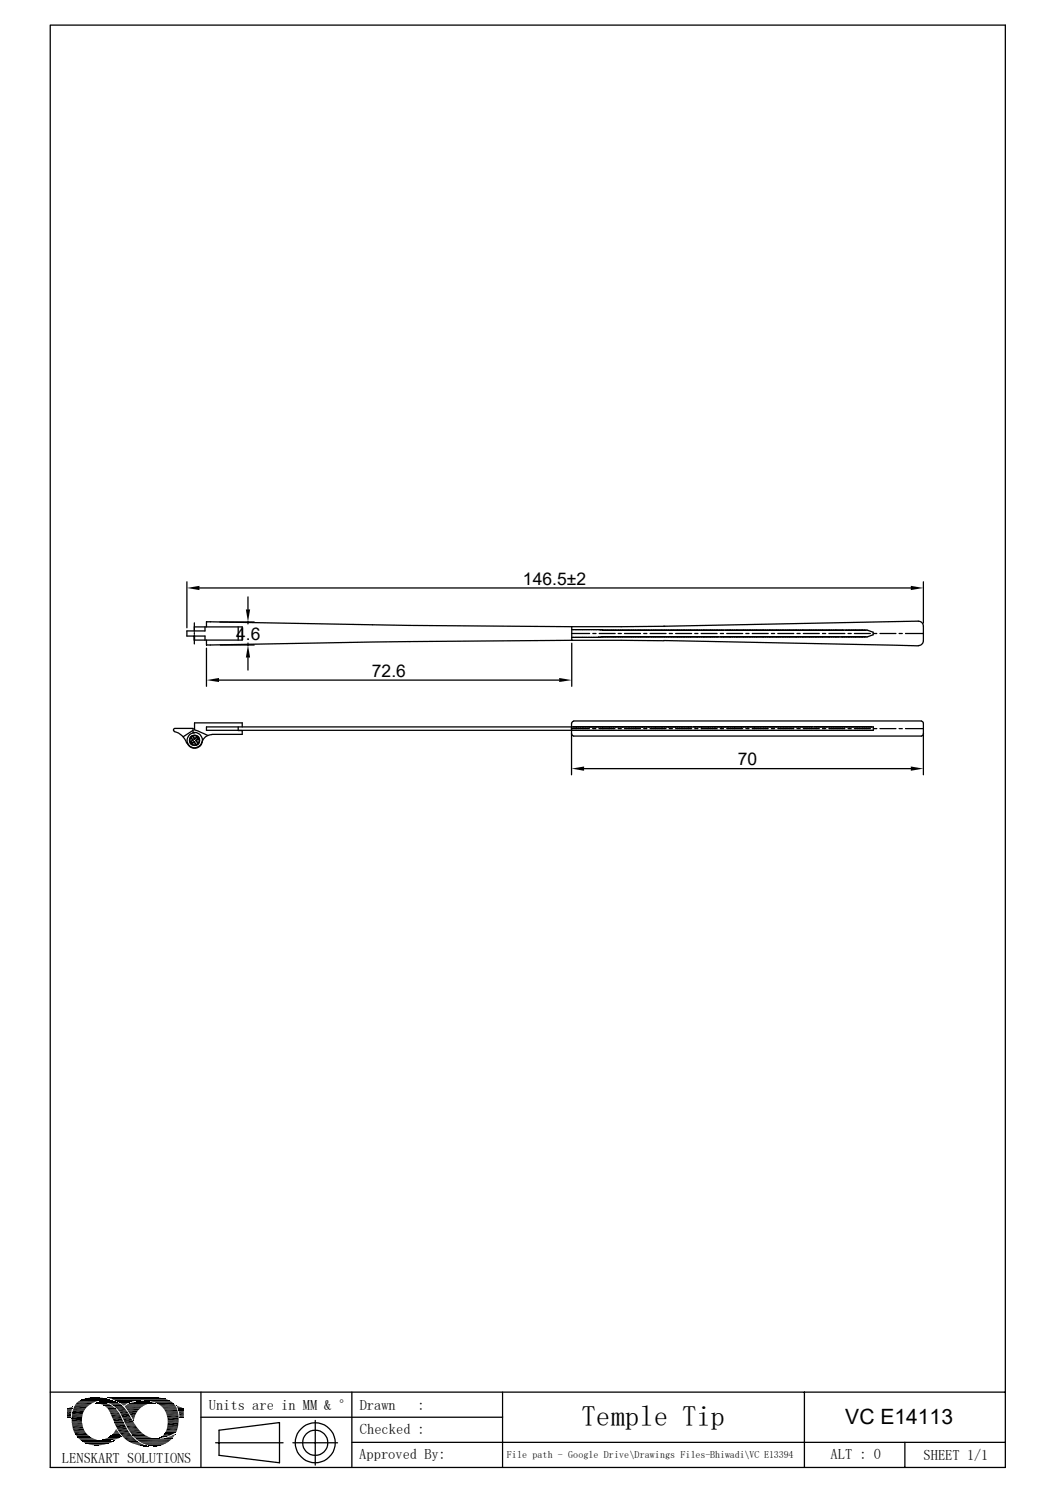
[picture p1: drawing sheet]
<svg xmlns="http://www.w3.org/2000/svg" width="210mm" height="297mm" viewBox="0 0 210 297" stroke-linecap="round" stroke-linejoin="round" font-family="sans-serif">
<defs><g id="words">
<text font-size="5.7" x="115.6" y="283.6">Temple Tip</text>
<text font-size="4.2" x="168.1" y="283.4">VC E14113</text>
<g font-size="3.5">
<text x="104" y="116.3">146.5±2</text>
<text x="46.9" y="127.3">4.6</text>
<text x="74" y="134.6">72.6</text>
<text x="146.7" y="152.2">70</text>
</g>
<g font-size="2.9">
<text x="41.5" y="280.6">Units are in MM &amp; °</text>
<text x="71.5" y="280.6">Drawn</text>
<text x="83" y="280.6">:</text>
<text x="71.6" y="285.2">Checked :</text>
<text x="12.3" y="291.1">LENSKART SOLUTIONS</text>
<text x="71.5" y="290.1">Approved By:</text>
<text x="165.2" y="290.3">ALT : 0</text>
<text x="183.7" y="290.4">SHEET 1/1</text>
</g>
<text font-size="2" x="100.8" y="290">File path - Google Drive\Drawings Files-Bhiwadi\VC E13394</text>
</g></defs>
<g fill="none" stroke="#000" stroke-width=".25">
<path d="M10 5h189.9v286.9h-189.9zM37.2 115.7v9.2M39.7 117h141.4M49.3 118.7v2.5M183.6 115.7v8.3M38.7 124.7h9.5v2.6h-9.5M38.7 125.9v.3M38.7 126.5v1.6M38.7 123.9v1.7M40.8 124.7v.8h-3.6v1h3.6v.8M41.1 127.3v1l32.9-.6 39.7-.3M41.1 128.9v7.6"/>
<path d="M43.6 135.3h67.6M43.7 123.7h6.8M43.8 128.3h6.7M47.4 124.7v2.6M49.3 123.7v.4M49.3 127.9v.4M49.3 130.8v2.5M113.7 124.7l-32.3-.3-40.3-.7v1M113.7 124.7v2.7l18.3 .1M113.7 126h3.6M113.7 128v8.5M113.7 126.8h.1"/>
<path d="M113.7 125.3h.1M113.9 126.8h.3M113.9 125.3h.3M114.3 126.8h.5M114.3 125.3h.5M114.9 126.8h.2M114.9 125.3h.2M115.2 126.8h.3M115.2 125.3h.3M115.6 126.8h.5M115.6 125.3h.5M116.2 126.8h.3"/>
<path d="M116.2 125.3h.3M116.5 126.8h.3M116.5 125.3h.3M116.9 126.8h.5M116.9 125.3h.5M117.5 126.8h.3M117.5 125.3h.3M117.9 126.8h.3M117.9 125.3h.3M117.9 126h.6M118.6 126.8h-.4M118.6 125.3h-.4"/>
<path d="M118.7 125.3h.1M118.7 126.8h.1M118.9 125.3h.3M119 126.7l-.1 .1M119 126.7h.2M119.2 126h3.1M119.3 125.3h.2M119.3 126.7h.2M119.6 125.3h.2M119.8 125.3h.1M120 125.3h.1M120.1 126.7h-.5"/>
<path d="M120.2 126.7h.3M120.2 125.3h.3M120.6 126.7h.3M120.6 125.3h.3M121 126.7h.3M121 125.3h.3M121.4 126.7h.1M121.4 125.3h.1M121.5 126.7h.3M121.5 125.3h.3M121.9 126.7h.3M121.9 125.3h.3"/>
<path d="M122.3 126.7h.3M122.3 125.3h.3M122.7 126.7h.1M122.7 125.3h.1M122.9 126.7h.2M122.9 125.3h.2M122.9 126h.7M123.2 126.7h.3M123.2 125.3h.3M123.6 126.7h.3M123.6 125.3h.3M124 126.7h.1"/>
<path d="M124 125.3h.1M124.2 126.7h.3M124.2 125.3h.3M124.2 126h3.2M124.5 126.7h.3M124.5 125.3h.3M124.9 126.7h.3M124.9 125.3h.3M125.3 126.7h.1M125.3 125.3h.1M125.5 126.7h.3M125.5 125.3h.3"/>
<path d="M125.9 126.7h.3M125.9 125.3h.3M126.2 126.7h.3M126.2 125.3h.3M126.6 126.7h.1M126.6 125.3h.1M126.8 126.7h.3M126.8 125.3h.3M127.2 126.7h.3M127.2 125.3h.3M127.6 126.7h.2M127.6 125.3h.2"/>
<path d="M127.9 126.7h.1M127.9 125.3h.1M128 126h.7M128.1 126.7h.3M128.1 125.3h.3M128.5 126.7h.3M128.5 125.3h.3M128.9 126.7h.3M128.9 125.3h.3M129.2 126.7h.1M129.2 125.3h.1M129.3 126h3.2"/>
<path d="M129.4 126.7h.3M129.4 125.3h.3M129.8 126.7h.3M129.8 125.3h.3M130.2 126.7h.3M130.2 125.3h.3M130.6 126.7h.1M130.6 125.3h.1M130.7 126.7h.3M130.7 125.3h.3M131.1 126.7h.3M131.1 125.3h.3"/>
<path d="M131.5 126.7h.3M131.5 125.3h.3M131.9 126.7h.1M131.9 125.3h.1M132 124.6l50.6-1 .7 .3 .3 .6v3.2l-.5 .6-.5 .1M132 127.4l50.6 1.1M132 126.7h.3M132 125.3h.3M132.2 124.6l-18.5 .1M132.4 126.7h.3M132.4 125.3h.3M132.8 126.7h.3"/>
<path d="M132.8 125.3h.3M133.1 126h.6M133.2 126.7h.1M133.2 125.3h.1M133.3 126.7h.3M133.4 125.3h.2M133.7 126.7h.3M133.7 125.3h.3M134.1 126.7h.3M134.1 125.3h.3M134.4 126h3.1M134.5 126.7h.5"/>
<path d="M134.5 125.3h.5M135 126.7h.3M135 125.3h.3M135.4 126.7h.3M135.4 125.3h.3M135.8 126.7h.5M135.8 125.3h.5M136.4 126.7h.3M136.4 125.3h.3M136.7 126.7h.3M136.7 125.3h.3M137.1 126.7h.5"/>
<path d="M137.1 125.3h.5M137.7 126.7h.3M137.7 125.3h.3M138 126.7h.3M138 125.3h.3M138.2 126h.6M138.4 126.7h.5M138.4 125.3h.5M139 126.7h.3M139 125.3h.3M139.4 126.7h.3M139.4 125.3h.3"/>
<path d="M139.4 126h3.2M139.7 126.7h.5M139.7 125.3h.5M140.3 126.7h.3M140.3 125.3h.3M140.7 126.7h.3M140.7 125.3h.3M141.1 126.7h.4M141.1 125.3h.4M141.6 126.7h.3M141.6 125.3h.3M142 126.7h.3"/>
<path d="M142 125.3h.3M142.4 126.7h.4M142.4 125.3h.4M142.9 126.7h.3M142.9 125.3h.3M143.3 126h.6M143.3 126.7h.3M143.3 125.3h.3M143.7 126.7h.4M143.7 125.3h.4M144.2 126.7h.3M144.2 125.3h.3"/>
<path d="M144.5 126h3.2M144.6 126.7h.3M144.6 125.3h.3M145 126.7h.5M145 125.3h.5M145.5 126.7h.3M145.5 125.3h.3M145.9 126.7h.3M145.9 125.3h.3M146.3 126.7h.5M146.3 125.3h.5M146.9 126.7h.3"/>
<path d="M146.9 125.3h.3M147.2 126.7h.3M147.2 125.3h.3M147.6 126.7h.5M147.6 125.3h.5M148.2 126.7h.3M148.2 125.3h.3M148.3 126h.7M148.5 126.7h.3M148.5 125.3h.3M148.9 126.7h.5M148.9 125.3h.5"/>
<path d="M149.5 126.7h.3M149.5 125.3h.3M149.6 126h3.2M149.9 126.7h.3M149.9 125.3h.3M150.2 126.7h.5M150.2 125.3h.5M150.8 126.7h.3M150.8 125.3h.3M151.2 126.7h.3M151.2 125.3h.3M151.6 126.7h.4"/>
<path d="M151.6 125.3h.4M152.1 126.7h.3M152.1 125.3h.3M152.5 126.7h.3M152.5 125.3h.3M152.9 126.7h.4M152.9 125.3h.4M153.4 126.7h.3M153.4 125.3h.3M153.4 126h.7M153.8 126.7h.3M153.8 125.3h.3"/>
<path d="M154.2 126.7h.4M154.2 125.3h.4M154.7 126h3.2M154.7 126.7h.3M154.7 125.3h.3M155.1 126.7h.3M155.1 125.3h.3M155.5 126.7h.5M155.5 125.3h.5M156 126.7h.3M156 125.3h.3M156.4 126.7h.3"/>
<path d="M156.4 125.3h.3M156.8 126.7h.5M156.8 125.3h.5M157.4 126.7h.2M157.4 125.3h.2M157.7 126.7h.3M157.7 125.3h.3M158.1 126.7h.5M158.1 125.3h.5M158.5 126h.6M158.7 126.7h.3M158.7 125.3h.3"/>
<path d="M159 126.7h.3M159 125.3h.3M159.4 126.7h.5M159.4 125.3h.5M159.8 126h3.1M160 126.7h.3M160 125.3h.3M160.4 126.7h.3M160.4 125.3h.3M160.7 126.7h.5M160.7 125.3h.5M161.3 126.7h.3"/>
<path d="M161.3 125.3h.3M161.7 126.7h.3M161.7 125.3h.3M162.1 126.7h.4M162.1 125.3h.4M162.6 126.7h.3M162.6 125.3h.3M163 126.7h.3M163 125.3h.3M163.4 126.7h.4M163.4 125.3h.4M163.6 126h.6"/>
<path d="M163.9 126.7h.3M163.9 125.3h.3M164.3 126.7h.3M164.3 125.3h.3M164.7 126.7h.4M164.7 125.3h.4M164.8 126h3.2M165.2 126.7h.3M165.2 125.3h.3M165.6 126.7h.3M165.6 125.3h.3M166 126.7h.5"/>
<path d="M166 125.3h.5M166.5 126.7h.3M166.5 125.3h.3M166.9 126.7h.3M166.9 125.3h.3M167.3 125.3h.5M167.3 126.7h.5M167.9 125.3h.2M167.9 126.7h.2M168.2 125.3h.3M168.2 126.7h.3M168.6 125.3h.5"/>
<path d="M168.6 126.7h.5M168.7 126h.6M169.2 125.3h.3M169.2 126.7h.3M169.5 125.3h.3M169.5 126.7h.3M169.9 125.3h.5M169.9 126h3.2M169.9 126.7h.5M170.5 125.3h.3M170.5 126.7h.3M170.9 125.3h.3"/>
<path d="M170.9 126.7h.3M171.2 125.3h.5M171.2 126.7h.5M171.8 125.3h.3M171.8 126.7h.3M172.2 125.3l1.5 .5v.5l-1.5 .4M173.7 126h.7M175 126h3.2M178.8 126h.7M180.1 126h3.5M34.7 145.5a3.4 3.4 0 0 1 2.4 2.3M34.7 145.5l-.2-.3 .3-.3h3.6v.8"/>
<path d="M38.4 145.8a1.56 1.56 0 0 1 1.8 1.1 1.56 1.56 0 0 1-1.1 1.9 1.56 1.56 0 0 1-1.9-1.1M38.4 145.3l-2 1.3M38.7 145.8a1.48 1.48 0 0 0-1.5 1.4 1.48 1.48 0 0 0 1.2 1.5 1.48 1.48 0 0 0 1.7-1M42.2 146.1a2 2 0 0 0-2 1.6M47.4 144.6v.7h.8v.8h-6M48.2 144.6v-.8h-9.5v1.4l2.6 1.1M113.7 143.8v10.3M113.7 144.9h3.5M113.7 146l.4 .4h69.2l.3-.4M113.7 144.6h-72.6v.7h72.6M113.8 145.3h.1M113.8 144.6h.1"/>
<path d="M114 145.3h.3M114 144.6h.3M114.1 143.5l-.4 .3M114.1 143.4h69.2M114.4 145.3h.5M114.4 144.6h.5M114.9 145.3h.3M114.9 144.6h.3M115.3 145.3h.3M115.3 144.6h.3M115.7 145.3h.5M115.7 144.6h.5"/>
<path d="M116.2 152.9h64.9M116.2 145.3h.3M116.2 144.6h.3M116.6 145.3h.3M116.6 144.6h.3M117 145.3h.5M117 144.6h.5M117.6 145.3h.3M117.6 144.6h.3M117.9 144.9h.6M117.9 145.3h.3M117.9 144.6h.3"/>
<path d="M118.3 145.3h.5M118.3 144.6h.5M118.9 145.3h.3M118.9 144.6h.3M119.1 144.9h3.2M119.3 145.3h.2M119.3 144.6h.2M119.6 145.3h.5M119.6 144.6h.5M120.2 145.3h.3M120.2 144.6h.3M120.6 145.3h.3"/>
<path d="M120.6 144.6h.3M120.9 145.3h.5M120.9 144.6h.5M121.5 145.3h.3M121.5 144.6h.3M121.9 145.3h.3M121.9 144.6h.3M122.3 145.3h.4M122.3 144.6h.4M122.8 145.3h.3M122.8 144.6h.3M122.9 144.9h.7"/>
<path d="M123.2 145.3h.3M123.2 144.6h.3M123.6 145.3h.4M123.6 144.6h.4M124.1 145.3h.3M124.1 144.6h.3M124.2 144.9h3.2M124.5 145.3h.3M124.5 144.6h.3M124.9 145.3h.4M124.9 144.6h.4M125.4 145.3h.3"/>
<path d="M125.4 144.6h.3M125.8 145.3h.3M125.8 144.6h.3M126.2 145.3h.5M126.2 144.6h.5M126.7 145.3h.3M126.7 144.6h.3M127.1 145.3h.3M127.1 144.6h.3M127.5 145.3h.5M127.5 144.6h.5M128 144.9h.7"/>
<path d="M128.1 145.3h.3M128.1 144.6h.3M128.4 145.3h.3M128.4 144.6h.3M128.8 145.3h.5M128.8 144.6h.5M129.3 144.9h3.2M129.4 145.3h.3M129.4 144.6h.3M129.8 145.3h.2M129.8 144.6h.2M130.1 145.3h.5"/>
<path d="M130.1 144.6h.5M130.7 145.3h.3M130.7 144.6h.3M131.1 145.3h.3M131.1 144.6h.3M131.4 145.3h.5M131.4 144.6h.5M132 145.3h.3M132 144.6h.3M132.4 145.3h.3M132.4 144.6h.3M132.8 145.3h.4"/>
<path d="M132.8 144.6h.4M133.1 144.9h.6M133.3 145.3h.3M133.3 144.6h.3M133.7 145.3h.3M133.7 144.6h.3M134.1 145.3h.4M134.1 144.6h.4M134.4 144.9h3.1M134.6 145.3h.3M134.6 144.6h.3M135 145.3h.3"/>
<path d="M135 144.6h.3M135.4 145.3h.4M135.4 144.6h.4M135.9 145.3h.3M135.9 144.6h.3M136.3 145.3h.3M136.3 144.6h.3M136.7 145.3h.5M136.7 144.6h.5M137.2 145.3h.3M137.2 144.6h.3M137.6 145.3h.3"/>
<path d="M137.6 144.6h.3M138 145.3h.5M138 144.6h.5M138.2 144.9h.6M138.6 145.3h.3M138.6 144.6h.3M138.9 145.3h.3M138.9 144.6h.3M139.3 145.3h.5M139.3 144.6h.5M139.4 144.9h3.2M139.9 145.3h.3"/>
<path d="M139.9 144.6h.3M140.3 145.3h.2M140.3 144.6h.2M140.6 145.3h.5M140.6 144.6h.5M141.2 145.3h.3M141.2 144.6h.3M141.6 145.3h.3M141.6 144.6h.3M141.9 145.3h.5M141.9 144.6h.5M142.5 145.3h.3"/>
<path d="M142.5 144.6h.3M142.9 145.3h.3M142.9 144.6h.3M143.3 145.3h.4M143.3 144.6h.4M143.3 144.9h.6M143.8 145.3h.3M143.8 144.6h.3M144.2 145.3h.3M144.2 144.6h.3M144.5 144.9h3.2M144.6 145.3h.4"/>
<path d="M144.6 144.6h.4M145.1 145.3h.3M145.1 144.6h.3M145.5 145.3h.3M145.5 144.6h.3M145.9 145.3h.4M145.9 144.6h.4M146.4 145.3h.3M146.4 144.6h.3M146.8 145.3h.3M146.8 144.6h.3M147.2 145.3h.5"/>
<path d="M147.2 144.6h.5M147.7 145.3h.3M147.7 144.6h.3M148.1 145.3h.3M148.1 144.6h.3M148.3 144.9h.7M148.5 145.3h.5M148.5 144.6h.5M149.1 145.3h.3M149.1 144.6h.3M149.4 145.3h.3M149.4 144.6h.3"/>
<path d="M149.6 144.9h3.2M149.8 145.3h.5M149.8 144.6h.5M150.4 145.3h.3M150.4 144.6h.3M150.7 145.3h.3M150.7 144.6h.3M151.1 145.3h.3M151.1 144.6h.3M151.5 145.3h.1M151.5 144.6h.1M151.7 145.3h.3"/>
<path d="M151.7 144.6h.3M152.1 145.3h.3M152.1 144.6h.3M152.4 145.3h.3M152.4 144.6h.3M152.8 145.3h.1M152.8 144.6h.1M153 145.3h.3M153 144.6h.3M153.4 145.3h.3M153.4 144.6h.3M153.4 144.9h.7"/>
<path d="M153.8 145.3h.3M153.8 144.6h.3M154.1 145.3h.1M154.1 144.6h.1M154.3 145.3h.3M154.3 144.6h.3M154.7 145.3h.3M154.7 144.6h.3M154.7 144.9h3.2M155.1 145.3h.3M155.1 144.6h.3M155.4 145.3h.1"/>
<path d="M155.4 144.6h.1M155.6 145.3h.3M155.6 144.6h.3M156 145.3h.3M156 144.6h.3M156.4 145.3h.3M156.4 144.6h.3M156.8 145.3h.1M156.8 144.6h.1M156.9 145.3h.3M156.9 144.6h.3M157.3 145.3h.3"/>
<path d="M157.3 144.6h.3M157.7 145.3h.3M157.7 144.6h.3M158.1 145.3h.1M158.1 144.6h.1M158.2 145.3h.3M158.2 144.6h.3M158.5 144.9h.6M158.6 145.3h.3M158.6 144.6h.3M159 145.3h.3M159 144.6h.3"/>
<path d="M159.4 145.3h.1M159.4 144.6h.1M159.6 145.3h.3M159.6 144.6h.3M159.8 144.9h3.1M159.9 145.3h.3M159.9 144.6h.3M160.3 145.3h.3M160.3 144.6h.3M160.7 145.3h.1M160.7 144.6h.1M160.9 145.3h.3"/>
<path d="M160.9 144.6h.3M161.2 145.3h.3M161.2 144.6h.3M161.6 145.3h.3M161.6 144.6h.3M162 145.3h.1M162 144.6h.1M162.2 145.3h.3M162.2 144.6h.3M162.6 145.3h.3M162.6 144.6h.3M162.9 145.3h.3"/>
<path d="M162.9 144.6h.3M163.3 145.3h.1M163.3 144.6h.1M163.5 145.3h.3M163.5 144.6h.3M163.6 144.9h.6M163.9 145.3h.3M163.9 144.6h.3M164.3 145.3h.2M164.3 144.6h.2M164.6 145.3h.1M164.6 144.6h.1"/>
<path d="M164.8 145.3h.3M164.8 144.6h.3M164.8 144.9h3.2M165.2 145.3h.3M165.2 144.6h.3M165.6 145.3h.3M165.6 144.6h.3M165.9 145.3h.1M165.9 144.6h.1M166.1 145.3h.3M166.1 144.6h.3M166.5 145.3h.3"/>
<path d="M166.5 144.6h.3M166.9 145.3h.3M166.9 144.6h.3M167.3 145.3h.1M167.3 144.6h.1M167.4 145.3h.3M167.4 144.6h.3M167.8 145.3h.3M167.8 144.6h.3M168.2 145.3h.3M168.2 144.6h.3M168.6 145.3h.1"/>
<path d="M168.6 144.6h.1M168.7 144.9h.6M168.7 145.3h.3M168.7 144.6h.3M169.1 145.3h.3M169.1 144.6h.3M169.5 145.3h.3M169.5 144.6h.3M169.9 145.3h.1M169.9 144.6h.1M169.9 144.9h3.2M170.1 145.3h.2"/>
<path d="M170.1 144.6h.2M170.4 145.3h.3M170.4 144.6h.3M170.8 145.3h.3M170.8 144.6h.3M171.2 145.3h.1M171.2 144.6h.1M171.4 145.3h.3M171.4 144.6h.3M171.7 145.3h.3M171.7 144.6h.3M172.1 145.3h.3"/>
<path d="M172.1 144.6h.3M172.5 145.3h.1M172.5 144.6h.1M172.7 145.3h.3M172.7 144.6h.3M173.1 145.3h.3M173.1 144.6h.3M173.4 144.6h.3v.3M173.7 145v.3h-.3M173.7 144.9h.7M175 144.9h3.2M178.8 144.9h.7"/>
<path d="M180.1 144.9h3.5M183.3 143.5l.3 .3v10.3M10 276.9h189.9M14.7 279.7h2.9M15.1 279.2h3.3M31.4 279.4h3.4M40 276.9v15M70 276.9v15M99.9 276.9v15M160 276.9v15M14.3 281.5h2.1M14.3 283.3h2.1"/>
<path d="M14.7 284.9h2.4M15 285.5h2.6M24.6 286.1h2.2M24.9 280.1h3.2M25.1 283.8h2.1M25.3 284h2.1M26.1 285.4h2.7M27.2 286.5h6.8M33.1 281.3h2.4M33.1 284.4h2.2M33.4 282.7h2.1M40 281.9h59.9"/>
<path d="M42.9 287h13.4M43.6 284.5l12-1.5v8l-12-1.5zM58.3 287h8.8M62.7 282.6v8.9M70 286.9h129.9M180 286.9v5"/>
<circle cx="38.7" cy="147.3" r=".98"/>
<circle cx="62.7" cy="287" r="2.51"/>
<circle cx="62.7" cy="287" r="4"/>
</g>
<g fill="none" stroke="#000" stroke-width=".34">
<path d="M38.7 126.5v.8M37.9 146.6l.5 .6-.5 .4 .3 .3 .4-.3 .5 .6M38.3 146.4l.4 .6 .5-.4 .2 .4-.4 .3 .5 .7M14.4 284h2.2M14.6 280.1h2.7M23.2 284.2h2.1M25.9 285h2.5M33.2 281.8h2.3M33.3 283.7h2.1"/>
<circle cx="38.7" cy="147.3" r=".98"/>
</g>
<g fill="#000">
<path d="M37.2 117l2.5-.5v.9zM181.1 116.5l2.5 .5-2.5 .4zM41.1 135.3l2.5-.4v.8zM48.9 121.2h.8l-.4 2.5zM49.3 128.3l.4 2.5h-.8zM111.2 134.9l2.5 .4-2.5 .4zM113.7 152.9l2.5-.4v.8zM181.1 152.5l2.5 .4-2.5 .4zM13.8 280h.6zM14 280h.4zM14.3 279.9h.1zM18.1 278h1.8z"/>
<path d="M18.7 278h1.2zM18.7 278h.6zM19.1 279.1h2zM19.2 279.1h1.9zM19.2 279.1h1.8zM19.2 279.1h1.7zM19.3 279.1h1.6zM19.3 279.1h1.5zM19.4 279.1h1.4zM19.5 279.1h1.1zM19.4 279.1h1.3zM19.5 279.1h1.2z"/>
<path d="M19.6 279.1h1zM19.6 279.2h1.7zM19.6 279.2l1.9 .1zM19.7 278.8h.2zM19.6 279.1h.9zM19.8 279.1h.7zM20 279.3l1.7 .1zM19.8 279.1h.5zM20.1 279l.2 .1zM20.1 279h.1zM20.2 279.4h1.6zM20.4 279.4l1.7 .2h-1.5z"/>
<path d="M20.4 279.4h1.4l.3 .2zM20.5 278.7h1.8zM20.5 278.7h1.7zM20.6 278.6l1.6 .1zM20.6 279.6h1.5zM20.7 279.6l1.7 .1h-1.5zM20.7 279.6h1.4l.3 .1zM20.6 278.6h1.4zM20.9 278.6h1.1zM20.9 279.7l1.6 .1zM20.9 278.6h.8zM21 278.6h.7z"/>
<path d="M21 279.8l1.7 .2h-1.5zM21 279.8h1.5l.2 .2zM21.2 278.6h.3zM21 278.6h.6zM21.2 278.6h.4zM21.2 280h1.5zM21.5 278.4h.3zM21.8 279.2h1.9zM22.4 279.6h1.9zM22.5 279.6h1.8zM22.5 279.6l1.8 .1zM22.6 279.7l2 .2h-1.7z"/>
<path d="M22.6 279.7h1.7l.3 .2zM22.9 279.9l1.9 .2h-1.7zM22.9 279.9h1.7l.2 .2zM23.7 279l1.9 .1zM23.8 279.1h1.8zM23.8 279.1h1.6zM24 279.1h1.4zM24 279.1l1.3 .1zM24 279.2l1 .2h-.7zM24 279.2h1.3l-.3 .2zM24.3 279.4l.6 .1zM24.3 279.4h.7z"/>
<path d="M24.4 279.5l.3 .1zM24.4 279.5h.5zM24.6 279.6v.1zM24.6 279.6h.1zM27.4 278.8h2zM27.9 278.8h1.5zM27.9 278.8h1.1zM28 278.8h1zM28 278.8h.9zM30.4 279.2h.4zM30.4 279.2h.5zM30.7 279.2h.2z"/>
<path d="M30.9 278h.2zM35.1 279.7h.2zM35.1 279.7h.3zM35.2 279.7l.4 .1zM35.2 279.8l.8 .2h-.7zM35.2 279.8l.8 .2zM35.3 280l1 .1h-1zM35.3 280h.7l.3 .1zM13.3 280.2h1.1zM13.3 280.2l1 .1zM13.3 280.3l1 .1h-1zM13.3 280.3h1v.1z"/>
<path d="M13.3 280.4l.9 .2h-.9zM13.3 280.4h1l-.1 .2zM13.3 280.6l.9 .2h-.9zM13.3 280.6h.9v.2zM13.3 280.8h.9zM13.3 280.8l.8 .5h-.8zM13.3 280.8h.9l-.1 .5zM13.3 281.3l.8 .4h-.8zM13.3 281.3h.8v.4zM13.3 281.7h.8zM13.3 281.7l.8 .2h-.8zM13.3 281.7h.8v.2z"/>
<path d="M13.3 281.9h.8zM13.3 281.9l.8 .1zM13.4 280.2h1zM13.7 280.1l.7 .1zM13.7 280.1h.7zM14.3 282.3l2 .4h-2zM14.3 282.3h2v.4zM18.3 287.4l1.9 .1zM18.3 287.4h1.9zM18.4 287.5h1.1zM18.4 287.5h1.8zM18.9 287.5h.6z"/>
<path d="M19.1 287.5h.4zM20.4 286.4l1.9 .1zM20.4 286.4h2zM20.6 286.5h1.5zM20.6 286.5h1.7zM20.7 286.5h1.1zM20.7 286.5h1.4zM21 286.5h.6zM21 286.5h.8zM21.3 280l1.7 .2h-1.5zM21.3 280h1.4l.3 .2zM21.3 286.5h.3z"/>
<path d="M21.4 286.5h.2zM21.5 280.2h1.5zM21.5 280.2l1.7 .3h-1.6zM21.5 280.2h1.5l.2 .3zM21.6 280.5h1.6zM21.6 280.5l1.8 .2h-1.7zM21.6 280.5h1.6l.2 .2zM21.7 280.7l1.8 .1h-1.7zM21.7 280.7h1.7l.1 .1zM21.8 280.8l1.8 .2h-1.7zM21.8 280.8h1.7l.1 .2zM21.9 281l1.8 .1z"/>
<path d="M21.9 281.1l1.9 .2h-1.8zM21.9 281.1h1.8l.1 .2zM21.5 286.7h1.1zM21.9 286.7h.7zM22 281.3l1.8 .1zM22 286.7h.6zM22.1 281.4l1.9 .3h-1.8zM22.1 281.4h1.7l.2 .3zM22.1 285.6l1.9 .1zM22.1 285.6h1.9zM22.2 281.7l1.9 .2h-1.8zM22.2 281.7h1.8l.1 .2z"/>
<path d="M22.2 285.5l1.8 .1zM22.2 285.5h1.7zM22.2 286.7h.5zM22.3 281.9l1.9 .3h-1.8zM22.3 281.9h1.8l.1 .3zM22.3 286.7h.4zM22.4 286.7h.3zM22.4 282.2l2.1 .5h-1.9zM22.4 282.2h1.8l.3 .5zM22.4 285.3h1.4zM22.4 285.3l1.5 .2h-1.7zM22.4 285.3h1.4l.1 .2z"/>
<path d="M22.6 285.2l1.2 .1h-1.4zM22.6 285.2h1.1l.1 .1zM22.6 286.6h.2zM22.6 282.7l1.9 .1zM22.7 282.8l1.9 .1zM22.7 282.9l1.9 .1zM22.7 285l1 .2h-1.1zM22.7 285h.9l.1 .2zM22.7 283h1.9zM22.7 283l2 .2h-1.9zM22.7 283h1.9l.1 .2zM22.7 284.9l.9 .1z"/>
<path d="M22.8 283.2l2 .2h-1.9zM22.8 283.2h1.9l.1 .2zM22.9 284.7l.6 .2h-.8zM22.9 284.7h.5l.1 .2zM22.6 286.6h.3zM22.9 283.4l2.2 .7h-1.9zM22.9 283.4h1.9l.3 .7zM22.9 284.6l.5 .1h-.5zM22.9 284.6l.5 .1zM23 284.4h.2zM23 284.4l.3 .2h-.4zM23 284.4l.3 .2z"/>
<path d="M23.1 284.4h.1zM23.1 280.1l1.8 .2h-1.5zM23.1 280.1h1.7l.1 .2zM23.4 280.3l1.8 .4h-1.6zM23.4 280.3h1.5l.3 .4zM23.6 280.7l1.7 .1zM23.7 280.8l1.9 .4h-1.6zM23.7 280.8h1.6l.3 .4zM24 281.2l1.6 .1zM24 281.3l2 .7h-1.7zM24 281.3h1.6l.4 .7zM24.3 282l1.8 .2h-1.7z"/>
<path d="M24.3 282h1.7l.1 .2zM24.4 282.2l2 .5h-1.7zM24.4 282.2h1.7l.3 .5zM24.7 282.7l1.9 .3h-1.8zM24.7 282.7h1.7l.2 .3zM24.8 283l1.9 .2h-1.8zM24.8 283h1.8l.1 .2zM24.9 283.2h1.8zM24.9 283.2l1.9 .1zM24.9 283.3h1.9zM25 283.3l1.9 .1zM25 283.4l2 .1h-1.9z"/>
<path d="M25 283.4h1.9l.1 .1zM25.1 283.5l1.9 .1zM25.4 280.6l2 .1zM25.4 280.7l1.7 .4h-1.4zM25.4 280.7h2l-.3 .4zM25.7 281.1l1.2 .4h-.9zM25.7 281.1h1.4l-.2 .4zM25.7 286.9h1.8zM25.8 286.9l2 .1h-1.7zM25.8 286.9h1.7l.3 .1zM26 281.5l.9 .1zM26 281.6l.8 .3h-.6z"/>
<path d="M26 281.6h.9l-.1 .3zM26.1 287l1.9 .1h-1.6zM26.1 287h1.7l.2 .1zM26.2 281.9l.5 .2h-.4zM26.2 281.9h.6l-.1 .2zM26.3 282.1l.4 .1h-.3zM26.3 282.1h.4v.1zM26.4 282.2l.2 .3zM26.4 282.2h.3l-.1 .3zM26.4 287.1l1.7 .1zM26.5 282.5l.1 .1zM26.5 287.2l1.8 .1z"/>
<path d="M26.8 287.3l1.9 .2h-1.2zM26.8 287.3h1.5l.4 .2zM27.5 287.5h1.3zM27.6 287.5l1.4 .1zM28 287.6h1zM28.1 287.6h.9zM28.1 287.6h1zM28.1 287.6l1.1 .1zM28.2 287.7h1.1zM28.5 287.7h.9zM28.5 287.7h1zM28.8 287.7h.7z"/>
<path d="M28.9 287.7h.6zM29.1 287.7h.4zM29.2 287.7h.3zM29.3 287.7h.2zM29.6 287.5l2 .2zM30.2 287.7h1.3zM30.2 287.7h1.4zM30.4 287.7h1zM30.4 287.7h1.1zM30.5 287.7h.7zM30.5 287.7h.9zM30.7 287.7h.5z"/>
<path d="M30.8 287.7h.4zM31.8 286h.2zM31.8 286h.1zM31.8 286h.4zM31.9 286h.5zM31.9 285.9l.5 .1zM31.9 285.9h.7zM32.1 285.8h.8zM32.1 285.8h.9zM32.1 285.8h1zM32.2 285.8h.9zM32.3 286.2h1.9z"/>
<path d="M32.2 285.8l.2-.2 .7 .2zM32.4 285.6h1.3l-.6 .2zM32.5 285.5l1.2 .1zM32.5 285.5h1.3zM32.6 286.1h1.6zM32.7 285.2l1.1 .3h-1.3zM32.7 285.2h1.8l-.7 .3zM32.7 286.1h1.5zM32.7 285.2h1.8zM32.8 285l2 .1zM32.8 285.1h2zM32.8 285.1l1.7 .1h-1.8z"/>
<path d="M32.8 285.1h2l-.3 .1zM32.8 286.1h1.5zM33.1 286h1.3zM33.2 286h1.2zM33.4 283l2 .5h-2.1zM33.4 283h2.1l-.1 .5zM33.4 285.9h1zM33.6 285.8h.9zM33.7 285.8h.8zM33.9 285.7h.6zM34 285.7h.6zM34.1 285.7h.5z"/>
<path d="M34.1 285.7l.3-.2 .2 .2zM34.4 285.5h.3l-.1 .2zM34.4 285.5l.3-.1v.1zM34.7 285.4v.1zM35.3 280.1l1.1 .1zM35.3 280.2h1.2zM35.3 280.2l1.2 .1zM35.4 280.3l1.1 .1h-1.1zM35.4 280.3h1.1v.1zM35.4 280.4h1.1zM35.5 280.4l1 .2h-1zM35.5 280.4h1v.2z"/>
<path d="M35.5 280.6h1zM35.5 280.6l1 .1zM35.6 280.7l.9 .1zM35.6 280.8l.9 .3h-.9zM35.6 280.8h.9v.3zM35.6 281.1h.9zM35.6 281.1l.9 .4h-.8zM35.6 281.1h.9v.4zM35.7 281.5l.8 .1zM35.7 281.6l.8 .2h-.8zM35.7 281.6h.8v.2zM35.7 281.8l.8 .2h-.8z"/>
<path d="M35.7 281.8h.8v.2zM35.7 282h.8zM35.7 282l.8 .1zM35.8 282.1h.7zM35.9 282.1h.6zM36 282.1h.5zM36.4 282.1h.1z"/>
</g>
<g fill="none" stroke="#000" stroke-width=".2">
<path d="M14.7 279.9h2.6M15 279.4h3M15.2 279.1h3.4M15.3 279h3.5M15.5 278.8h3.7M15.7 278.7h3.7M15.7 278.7h3.9M15.9 278.6h4M16 278.6h4.1M16 278.5h4.4M16.2 278.5h4.3M16.4 278.4h5.4"/>
<path d="M16.5 278.3h5.1M16.7 278.3h4.7M16.9 278.2h4.3M17.1 278.2h3.9M17.5 278.1h3M17.6 278.1h2.9M19 279.2h2.2M19.1 279.2h2.2M19.7 278.8h3.2M19.8 278.8h2.9M19.9 278.7h2.7M20.2 278.7h2.2"/>
<path d="M20.3 278.9h2.7M20.6 279h2.7M21.3 279h2M21.3 279.1h2.4M21.3 278h10.3M21.4 278.1h10.5M21.5 278.1h11M21.8 278h7.4M21.8 278.2h10.9M21.8 278.4h-5.6M21.9 279.3h2.1M22 278.3h10.9"/>
<path d="M22.2 278.3h10.8M22.3 278.4h10.9M22.5 278.4h10.8M22.6 278.5h11M22.8 278.6h5.1M22.9 278.6h4.4M23 278.7h4.2M23.2 278.8h3.3M23.5 278.9h2.7M23.5 278.9h2.5M23.7 279h2.1M24.8 279.8h3.7"/>
<path d="M24.8 279.8h3.5M24.8 279.9h3.4M24.9 279.7h3.8M25 279.6h3.7M25.1 279.5h4M25.4 279.4h3.8M25.4 279.3h4.2M25.7 279.2h4.2M26 279.1h4.8M26.2 279h4.4M26.2 279h4.2M26.6 278.9h3.5"/>
<path d="M26.8 278.9h3.1M27.1 278.8h2.6M28.7 278.6h5M29.3 278.6h4.4M29.4 278.7h4.5M30.1 278.8h4M30.4 278.9h3.8M30.7 279h3.7M30.8 279.2h-5M31 279.1h3.5M31.2 279.2h3.3M31.7 279.5h3.1"/>
<path d="M31.9 279.7h3M32.1 279.8h2.9M14.3 282.3h2M14.3 282.8h2M14.3 283h2M14.3 283.1h2M14.3 283.5h2.1M14.4 281h2.2M14.5 280.5h2.3M14.5 284.2h2.1M14.6 284.7h2.3M15 285.3h2.3"/>
<path d="M15.3 285.8h2.6M15.4 285.9h2.6M15.4 285.9h2.8M15.5 286h2.8M15.6 286.1h2.9M15.7 286.2h2.9M15.7 286.3h3.3M15.9 286.4h3.1M15.9 286.4h3.6M16 286.6h3.9M16.2 286.6h3.7M16.2 286.6h4.2"/>
<path d="M16.3 286.7h5.2M16.3 286.8h6.3M16.6 286.9h5.8M16.6 286.9h5.7M16.7 287h5.5M16.9 287h5M17 287.1h4.8M17.1 287.1h4.6M17.1 287.2h4.5M17.4 287.3h4M17.7 287.3h3.2M17.9 287.4h2.8"/>
<path d="M20.3 286.4h2.2M20.5 286.3h2.6M20.7 286.2h2.8M21.1 286.2h2.5M21.2 286.1h2.6M21.5 285.9h2.5M21.5 286h2.3M21.8 285.8h2.3M21.9 285.7h2.2M22 285.7h2M22 285.6h2M22.9 286.4h-2.7"/>
<path d="M24.1 285.8h-2.3M25.1 280.2h2.7M25.4 280.6h2M25.4 286.8h2.1M25.5 284.4h2.2M25.8 284.8h2.2M26.1 285.2h2.4M26.3 285.5h2.5M26.3 285.5l2.7 .1M26.4 285.6h2.7M26.5 285.7h2.8M26.5 285.8h3.1"/>
<path d="M26.7 285.9h3.1M26.8 286h3.3M26.8 286.1h3.7M27 286.2h4.1M27.1 286.2l7.1 .1M27.1 286.3h7M27.6 286.7h6.1M27.8 286.9h5.7M27.9 286.9h5.5M28 287h5.3M28.2 287.1h5M28.5 287.2h4.4"/>
<path d="M28.8 287.3h3.9M29 287.5h3.4M29.5 287.5h2.6M29.6 287.6h2.4M31.7 286.2h2.5M32.4 280.1h2.7M32.5 280.2h2.7M32.6 280.3h2.6M32.6 280.4h2.6M32.7 280.5h2.6M32.8 285h2.1M32.9 285h2.1"/>
<path d="M32.9 280.9h2.5M32.9 284.9h2.2M32.9 284.9h2.1M32.9 284.8h2.2M33 284.7h2.1M33 284.6h2.2M33.1 284.5h2.1M33.1 284.6h2.1M33.1 281.5h2.4M33.2 283.9h2.2M33.3 282h2.2M33.4 282.5h2.1"/>
<path d="M33.4 282.9h2.1M33.4 283h2.1"/>
</g>
<g fill="none" stroke="#000" stroke-width=".21">
<path d="M14.9 279.5h3M22.1 279.5h2.1M32.2 279.9h2.9M14.3 281.7h2.1M14.5 280.4h2.5M15.2 285.7h2.7M24 285.4h2.1M24.4 285.9h2.1M24.9 286.4h2.1M25.1 286.6h2.2M25.4 284.2h2.2M33 281.1h2.4"/>
<path d="M33.2 284.1h2.1"/>
</g>
<path d="M14.4 283.7h2.1M14.8 285.2h2.5M23.4 284.5h2.1M23.6 284.8h2.1M23.8 285.1h2.1M24.2 285.6h2.1M25.2 280.4h2.6M25.7 284.7h2.3M32.7 280.6h2.6" fill="none" stroke="#000" stroke-width=".3"/>
<path d="M14.3 282.1h2M14.4 280.8h2.4M33.3 282.3h2.2" fill="none" stroke="#000" stroke-width=".42"/>
<path d="M14.3 281.2h2.3M14.5 284.5h2.3" fill="none" stroke="#000" stroke-width=".38"/>
<use href="#words"/>
</svg>
